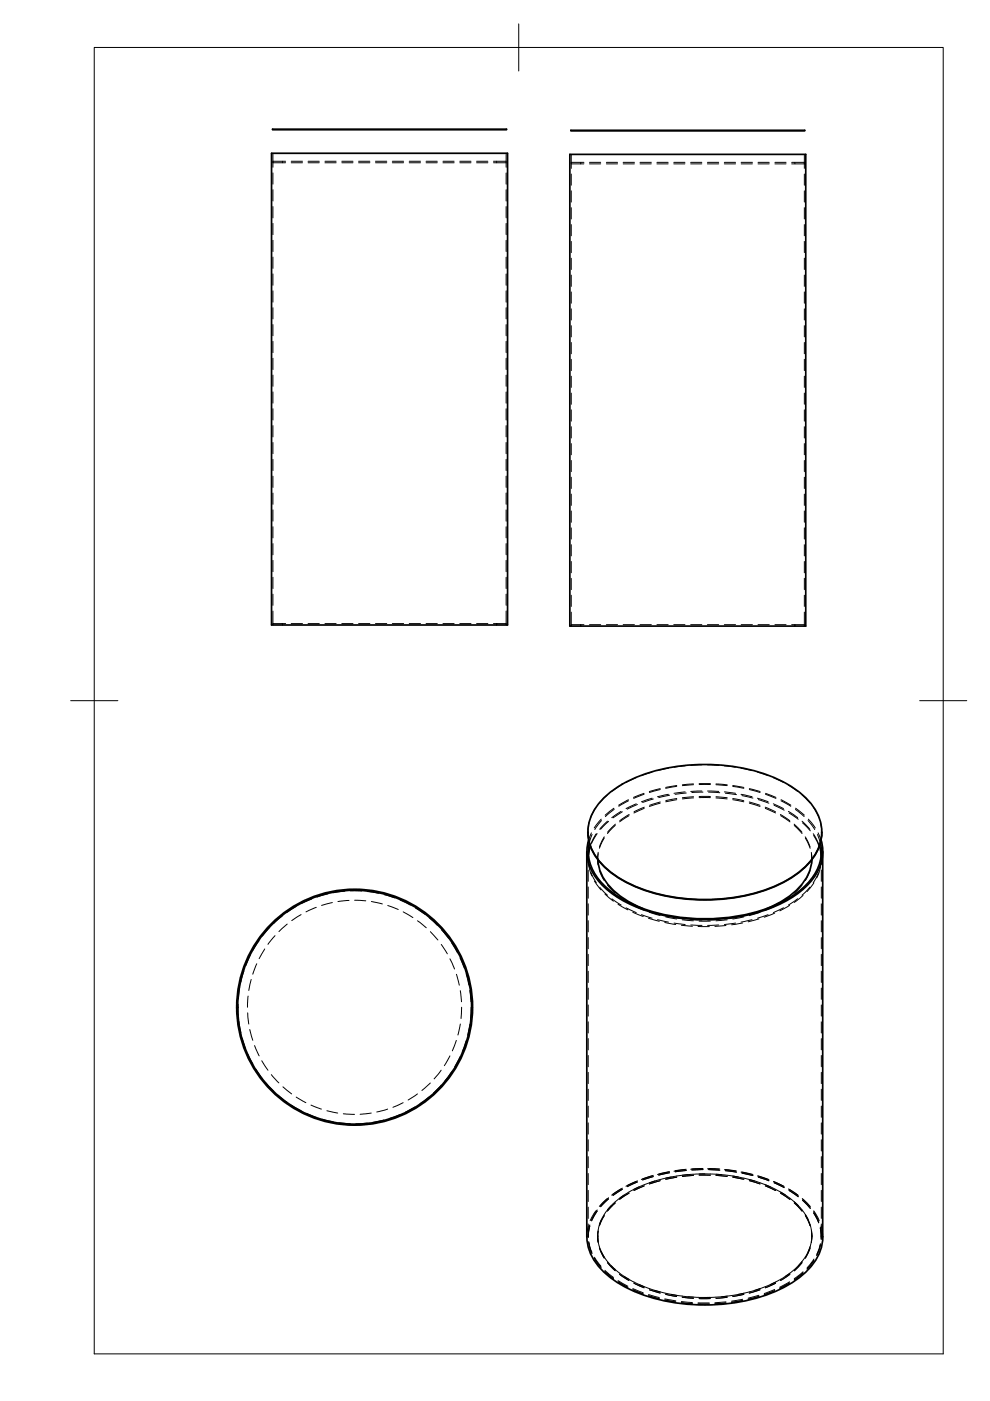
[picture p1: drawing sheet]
<svg xmlns="http://www.w3.org/2000/svg" width="210mm" height="297mm" viewBox="0 0 210 297" stroke-linecap="round" stroke-linejoin="round" font-family="sans-serif">
<!-- layer: Visible -->
<g fill="none" stroke="#000" stroke-width=".36">
<path d="M57.6 32.5h50v100h-50zM57.8 27.4l49.6 .1zM120.8 32.7h50v100h-50zM121 27.6l49.6 .1zM124.6 176.4v.1M124.8 178.1a9.5 9.5 0 0 0 3 9.7 27.9 27.9 0 0 0 15.8 6.8 39.2 39.2 0 0 0 22.7-3.4 14.7 14.7 0 0 0 7.9-8.6 8.4 8.4 0 0 0-.1-4.5M124.9 178.7a9.5 9.5 0 0 0 3.1 8.9 27.8 27.8 0 0 0 16.3 6.9 37.6 37.6 0 0 0 23.1-4.1 13.2 13.2 0 0 0 6.6-8.2l.1-2.3-.1-1.2M125.1 179.4l-.3 1.9M127.7 169.5a26.5 26.5 0 0 1 14.8-6.9 38.7 38.7 0 0 1 24.5 3.7 13.9 13.9 0 0 1 7 8.2 10 10 0 0 1-4 9.9 31.8 31.8 0 0 1-19.6 6.3 35.2 35.2 0 0 1-20.1-5.2 12 12 0 0 1-5.6-8.5 9.8 9.8 0 0 1 3-7.5zM173.8 179.4l.3 1.9M174.2 176.4a10.5 10.5 0 0 1-4.5 8.3 31.6 31.6 0 0 1-18 6 35.8 35.8 0 0 1-21.2-5 11.6 11.6 0 0 1-5.8-9.2M124.4 180.6v81.6"/>
<path d="M126.8 182.2a10.3 10.3 0 0 0 4.5 7.6 21.7 21.7 0 0 0 5 2.8M172.1 182.2a10.3 10.3 0 0 1-4.5 7.6 21.7 21.7 0 0 1-5 2.8M174.4 180.6l.1 81.6a11.7 11.7 0 0 1-5.9 9.3 35.3 35.3 0 0 1-21.4 5.1 31.9 31.9 0 0 1-18.2-6 11.2 11.2 0 0 1-4.6-8.4"/>
<circle cx="75.2" cy="213.5" r="24.8"/>
<circle cx="75.2" cy="213.5" r="25"/>
</g>
<!-- layer: Hidden -->
<g fill="none" stroke="#000" stroke-width=".21">
<path d="M57.9 34.2h2.7M57.9 34.5h2.7M57.9 32.5v3M57.9 36.7v2.3M59.9 34.2v.3M61.7 34.2h2.4M61.7 34.5h2.4M65.3 34.2h2.4M65.3 34.5h2.4M68.9 34.2h2.4M68.9 34.5h2.4M72.5 34.2h2.3"/>
<path d="M72.5 34.5h2.3M76 34.2h2.4M76 34.5h2.4M79.6 34.2h2.4M79.6 34.5h2.4M83.2 34.2h2.4M83.2 34.5h2.4M86.8 34.2h2.4M86.8 34.5h2.4M90.3 34.2h2.4M90.3 34.5h2.4M93.9 34.2h2.4"/>
<path d="M93.9 34.5h2.4M97.5 34.2h2.4M97.5 34.5h2.4M101 34.2h2.4M101 34.5h2.4M104.6 34.2h2.7M104.6 34.5h2.7M105.3 34.2v.3M107.3 32.5v3M107.3 36.7v2.3M121.1 34.4h2.7M121.1 34.7h2.7"/>
<path d="M121.1 32.7v3M121.1 36.9v2.4M123.1 34.4v.3M125 34.4h2.4M125 34.7h2.4M128.6 34.4h2.3M128.6 34.7h2.3M132.1 34.4h2.4M132.1 34.7h2.4M135.7 34.4h2.4M135.7 34.7h2.4M139.3 34.4h2.4"/>
<path d="M139.3 34.7h2.4M142.9 34.4h2.3M142.9 34.7h2.3M146.4 34.4h2.4M146.4 34.7h2.4M150 34.4h2.4M150 34.7h2.4M153.6 34.4h2.4M153.6 34.7h2.4M157.1 34.4h2.4M157.1 34.7h2.4M160.7 34.4h2.4"/>
<path d="M160.7 34.7h2.4M164.3 34.4h2.4M164.3 34.7h2.4M167.9 34.4h2.6M167.9 34.7h2.6M168.5 34.4v.3M170.5 32.7v3M170.5 36.9v2.4M57.9 40.2v2.4M57.9 43.8v2.4M57.9 47.4v2.3M57.9 51v2.3"/>
<path d="M57.9 54.5v2.4M57.9 58.1v2.4M107.3 40.2v2.4M107.3 43.8v2.4M107.3 47.4v2.3M107.3 51v2.3M107.3 54.5v2.4M107.3 58.1v2.4M121.1 40.5v2.3M121.1 44v2.4M121.1 47.6v2.4M121.1 51.2v2.4"/>
<path d="M121.1 54.7v2.4M121.1 58.3v2.4M170.5 40.5v2.3M170.5 44v2.4M170.5 47.6v2.4M170.5 51.2v2.4M170.5 54.7v2.4M170.5 58.3v2.4M57.9 61.7v2.4M57.9 65.2v2.4M57.9 68.8v2.4M57.9 72.4v2.4"/>
<path d="M57.9 76v2.3M57.9 79.5v2.4M107.3 61.7v2.4M107.3 65.2v2.4M107.3 68.8v2.4M107.3 72.4v2.4M107.3 76v2.3M107.3 79.5v2.4M121.1 61.9v2.4M121.1 65.5v2.3M121.1 69.1v2.3M121.1 72.6v2.4"/>
<path d="M121.1 76.2v2.4M121.1 79.8v2.3M170.5 61.9v2.4M170.5 65.5v2.3M170.5 69.1v2.3M170.5 72.6v2.4M170.5 76.2v2.4M170.5 79.8v2.3M57.9 83.1v2.4M57.9 86.7v2.4M57.9 90.2v2.4M57.9 93.8v2.4"/>
<path d="M57.9 97.4v2.4M107.3 83.1v2.4M107.3 86.7v2.4M107.3 90.2v2.4M107.3 93.8v2.4M107.3 97.4v2.4M121.1 83.3v2.4M121.1 86.9v2.4M121.1 90.5v2.4M121.1 94.1v2.3M121.1 97.6v2.4M170.5 83.3v2.4"/>
<path d="M170.5 86.9v2.4M170.5 90.5v2.4M170.5 94.1v2.3M170.5 97.6v2.4M57.9 101v2.3M57.9 104.5v2.4M57.9 108.1v2.4M57.9 111.7v2.4M57.9 115.3v2.3M57.9 118.8v2.4M107.3 101v2.3M107.3 104.5v2.4"/>
<path d="M107.3 108.1v2.4M107.3 111.7v2.4M107.3 115.3v2.3M107.3 118.8v2.4M121.1 101.2v2.4M121.1 104.8v2.4M121.1 108.3v2.4M121.1 111.9v2.4M121.1 115.5v2.4M121.1 119v2.4M170.5 101.2v2.4M170.5 104.8v2.4"/>
<path d="M170.5 108.3v2.4M170.5 111.9v2.4M170.5 115.5v2.4M170.5 119v2.4M57.9 132.2h2.7M57.9 122.4v2.4M57.9 126v2.3M57.9 129.5v3M59.9 132.2v.3M61.7 132.2h2.4M65.3 132.2h2.4M68.9 132.2h2.4"/>
<path d="M72.5 132.2h2.3M76 132.2h2.4M79.6 132.2h2.4M83.2 132.2h2.4M86.8 132.2h2.4M90.3 132.2h2.4M93.9 132.2h2.4M97.5 132.2h2.4M101 132.2h2.4M104.6 132.2h2.7M105.3 132.2v.3M107.3 122.4v2.4"/>
<path d="M107.3 126v2.3M107.3 129.5v3M121.1 132.4h2.7M121.1 122.6v2.4M121.1 126.2v2.4M121.1 129.8v2.9M123.1 132.4v.3M125 132.4h2.4M128.6 132.4h2.3M132.1 132.4h2.4M135.7 132.4h2.4M139.3 132.4h2.4"/>
<path d="M142.9 132.4h2.3M146.4 132.4h2.4M150 132.4h2.4M153.6 132.4h2.4M157.1 132.4h2.4M160.7 132.4h2.4M164.3 132.4h2.4M167.9 132.4h2.6M168.5 132.4v.3M170.5 122.6v2.4M170.5 126.2v2.4M170.5 129.8v2.9"/>
<path d="M124.9 174.4l-.3 2.1M125.1 179.9l-.4 2.4M125.4 176.6l-.6 1.5M125.5 176.9l-.6 1.8M126.4 171.2l-1.1 2.1M126.4 176.8l-.6 1-.7 1.6M126.6 176.7l-1.2 2.1M127.5 173.7l-1.5 1.8M127.5 174l-1.4 1.9M128.1 177.4l-1 2.2M128.1 177.7l-1 2.1M128.8 168.6l-1.7 1.7"/>
<path d="M128.8 174.1l-1.7 1.7M129 174.1l-1.7 1.7M130.2 171.4l-1.9 1.5M130.2 171.6l-1.8 1.5M130.5 175l-1.7 1.7M130.5 174.7l-1.7 1.8M131.7 166.5l-2 1.3M131.7 172l-2 1.4M132 172.1l-2 1.3M133.2 169.6l-2 1.1M133.3 169.8l-2.1 1.1M133.4 172.9l-2 1.4"/>
<path d="M133.4 172.7l-2 1.3M134.9 164.9l-2.2 1M134.9 170.4l-2.2 1M135.1 170.6l-2.1 1M136.5 168.2l-2.2 .9M136.6 168.4l-2.3 .9M136.6 171.4l-2.2 1M136.6 171.1l-2.2 1M138.2 163.7l-2.2 .8M138.3 169.2l-2.3 .8M138.5 169.4l-2.3 .7M140 167.2l-2.3 .6"/>
<path d="M140 170.3l-2.3 .7M140 167.4l-2.3 .6M140 170l-2.3 .7M141.7 168.4l-2.3 .5M141.7 162.9l-2.3 .5M142 168.6l-2.3 .5M143.5 166.7l-2.4 .4M143.5 166.5l-2.4 .4M143.5 169.3l-2.3 .4M143.5 169.6l-2.4 .4M145.3 167.9l-2.4 .3M145.3 162.4l-2.4 .3"/>
<path d="M145.5 168.1l-2.3 .3M147 166.4l-2.3 .2M147 166.2l-2.3 .2M147 168.9l-2.3 .2M147 169.2l-2.3 .2M148.2 166.3h2.4M148.2 166.1h2.4M148.2 168.9h2.4M148.2 169.1h2.4M148.8 167.7l-2.3 .1M148.8 162.2l-2.3 .1M149.1 167.9l-2.4 .1"/>
<path d="M150 167.7l2.4 .1M150 162.2l2.4 .1M150.2 167.9l2.4 .2M151.8 166.4l2.4 .2M151.8 166.2l2.4 .2M151.8 168.9l2.4 .2M151.8 169.2l2.4 .2M153.6 167.9l2.4 .3M153.6 162.4l2.3 .3M153.8 168.2l2.3 .3M155.4 166.7l2.3 .4M155.4 166.5l2.3 .4"/>
<path d="M155.4 169.3l2.3 .5M155.4 169.6l2.3 .4M157.1 168.4l2.3 .5M157.1 162.9l2.3 .5M157.3 168.7l2.3 .5M158.9 170l2.2 .7M158.9 167.4l2.3 .6M158.9 167.2l2.3 .6M158.9 170.3l2.2 .7M160.6 169.2l2.3 .8M160.6 163.7l2.3 .8M160.8 169.5l2.2 .8"/>
<path d="M162.2 171.1l2.2 1M162.3 171.4l2.1 1M162.3 168.4l2.2 .9M162.3 168.2l2.2 .9M164 170.4l2.1 1M164 164.9l2.1 1M164.1 170.7l2.2 1.1M165.5 172.7l1.9 1.3M165.5 172.9l2 1.4M165.6 169.8l2.1 1.1M165.6 169.6l2.1 1.1M167.2 172l1.9 1.4"/>
<path d="M167.2 166.5l1.9 1.3M167.3 172.4l1.9 1.3M168.4 174.7l1.6 1.8M168.4 175l1.7 1.7M168.7 171.6l1.8 1.5M168.7 171.4l1.8 1.4M170.1 174.1l1.6 1.7M170.1 168.5l1.6 1.7M170.2 174.5l1.6 1.7M170.7 177.4l1 2.2M170.8 177.7l1 2.2M171.3 174l1.4 1.9"/>
<path d="M171.4 173.7l1.5 1.8M172.4 176.8l.6 1 .7 1.6M172.5 171.2l1.1 2.1M172.5 177.1l1.1 2.1M173.3 176.9l.6 1.8M173.5 176.6l.6 1.5M173.9 174.4l.3 2.1M54.9 199.4l-1.3 2.1M57.2 196.6l-1.6 1.9M58.3 198.4l-1.5 1.8M59.9 194.2l-1.9 1.6M60.9 195.9l-1.8 1.6"/>
<path d="M62.8 192.2l-2 1.3M63.8 193.9l-2 1.3M66.1 190.6l-2.2 1M67.1 192.4l-2.2 .9M69.5 189.5l-2.3 .7M70.5 191.4l-2.3 .6M73.1 189l-2.4 .3M74 190.9l-2.4 .2M74.3 188.9h2.4M75.2 190.9l2.4 .1M77.9 189l2.4 .4M78.7 191.1l2.4 .6"/>
<path d="M81.4 189.7l2.3 .7M82.2 192l2.2 .8M84.9 190.8l2.1 1.1M85.5 193.3l2 1.2M88.1 192.5l1.9 1.4M88.5 195.2l1.9 1.5M91 194.6l1.8 1.6M91.2 197.5l1.6 1.8M93.6 197.1l1.5 1.9M95.8 199.9l1.2 2.1M124.7 180.6v2.7M124.7 184.5v2.4"/>
<path d="M124.7 188.1v2.3M124.7 191.6v2.4M124.7 195.2v2.4M124.7 198.8v2.4M124.8 181.3v1.6l.2 1M124.8 183.4l.7 2.3M125.3 185l1.1 2.2M126 186.8l1.4 1.9M126.8 180.7l-.1 1.6v-.3M126.8 181v2.4M127.1 184.5l1 2.2M127.1 188.1l1.7 1.7"/>
<path d="M128.2 189.5l1.9 1.6M128.8 187.7l1.7 1.7M129.7 190.6l2 1.3M131 191.7l2.1 1.2M131.4 190.1l1.9 1.4M132.7 192.5l2.2 1M134.2 193.4l2.2 .9M134.4 192l2.2 1M136 193.9l2.3 .8M136.3 192.6l2 .8M137.5 194.7l2.3 .6M137.7 193.4l2.3 .7"/>
<path d="M139.4 195l2.3 .5M139.4 193.7l2.3 .6M140.9 195.6l2.4 .4M141.1 194.4l2.4 .4M142.9 194.5l2.4 .3M142.9 195.7l2.4 .3M144.5 196.2l2.3 .2M144.7 195l2.3 .2M146.5 195l2.3 .1M146.5 196.1l2.3 .1M148 196.4l2.4 .1M148.2 195.3h2.4"/>
<path d="M152.4 195l-2.4 .1M152.4 196.1l-2.4 .1M153.9 196.2l-2.3 .2M154.2 195l-2.4 .2M155.9 194.5l-2.3 .3M156 195.7l-2.4 .3M157.5 195.7l-2.4 .4M157.7 194.4l-2.3 .4M159.4 193.7l-2.3 .6M159.4 195l-2.3 .5M160.9 194.8l-2.3 .6M161.1 193.4l-2.2 .7"/>
<path d="M162.6 192.6l-2 .8M162.9 193.9l-2.3 .8M164.3 193.6l-2.3 .9M164.4 192l-2.1 1M166.1 192.5l-2.1 1M167.4 192l-2.1 1.1M167.5 190.1l-2 1.4M169.1 190.5l-1.9 1.4M170.1 187.7l-1.7 1.7M170.3 189.9l-1.9 1.4M171.7 188.1l-1.6 1.7M171.7 184.6l-.9 2.1"/>
<path d="M172 180.7l.1 1.6v-.3M172 181v2.4M172.6 187.2l-1.5 1.8M173.5 185l-1.1 2.1M173.9 180.4l.2 2.3M173.9 183.9l-.7 2.2M174.1 181.3v1.6l-.2 1M174.1 180.6v2.7M174.1 184.5v2.4M174.1 188.1v2.3M174.1 191.6v2.4M174.1 195.2v2.4"/>
<path d="M174.1 198.8v2.4M50.5 213v2.4M50.7 216.6l.4 2.3M50.8 209.4l-.3 2.4M51.7 205.9l-.6 2.3M52.5 214.7l.2 2.4M52.6 211.2l-.1 2.4M53 218.3l.6 2.3M53.1 202.5l-1 2.2M53.3 207.7l-.6 2.3M54.4 204.3l-.8 2.3M56.1 201.2l-1.2 2"/>
<path d="M93.6 200.2l1.2 2M95.4 203.3l1 2.2M96.8 206.6l.6 2.3M97.5 203.1l1 2.2M97.6 217.1l-.5 2.3M97.6 210l.3 2.4M97.9 213.6l-.2 2.3M98.8 206.5l.6 2.3M99.6 217.2l-.5 2.3M99.6 210l.2 2.4M99.9 213.6l-.1 2.4M124.7 202.3v2.4"/>
<path d="M124.7 205.9v2.4M124.7 209.5v2.4M124.7 213.1v2.3M124.7 216.6v2.4M174.1 202.3v2.4M174.1 205.9v2.4M174.1 209.5v2.4M174.1 213.1v2.3M174.1 216.6v2.4M51.4 220.1l.7 2.3M52.6 223.5l1 2.1M54 221.7l.9 2.2"/>
<path d="M54.3 226.7l1.3 1.9M55.5 224.9l1.3 2M56.4 229.6l1.6 1.7M57.5 227.8l1.6 1.8M58.9 232.2l1.9 1.4M60 230.4l1.8 1.5M61.8 234.3l2.1 1.2M62.8 232.6l2.1 1.2M65 236.1l2.2 .8M65.9 234.3l2.3 .8M68.3 237.3l2.4 .6M69.3 235.5l2.3 .5"/>
<path d="M71.9 238l2.4 .2M72.8 236.1l2.4 .2M77.9 238.1l-2.4 .2M78.7 236l-2.4 .2M81.4 237.5l-2.3 .5M82.2 235.1l-2.3 .7M84.8 236.3l-2.2 .8M85.5 233.8l-2.2 1M88 234.7l-2.1 1.1M88.5 231.9l-2 1.3M91 232.6l-2 1.4M91.2 229.6l-1.7 1.6"/>
<path d="M93.5 226.9l-1.4 1.9M93.6 230l-1.7 1.8M95.4 223.9l-1.2 2M95.8 227.2l-1.5 1.9M96.8 220.6l-.9 2.2M97.5 224.1l-1.1 2.1M98.8 220.7l-.8 2.3M124.7 220.2v2.4M124.7 223.8v2.4M124.7 227.4v2.4M124.7 230.9v2.4M124.7 234.5v2.4"/>
<path d="M124.7 238.1v2.4M174.1 220.2v2.4M174.1 223.8v2.4M174.1 227.4v2.4M174.1 230.9v2.4M174.1 234.5v2.4M174.1 238.1v2.4M124.7 241.6v2.4M124.7 245.2v2.4M124.7 248.8v2.4M124.7 252.4v2.3M124.7 255.9v2.4"/>
<path d="M124.7 259.5v2.7M124.8 259.9l-.4 2.3M125.1 260l-.4 2.3M125.1 259.7l-.4 2.4M126.3 256.7l-1.2 2.1M126.6 256.8l-1.2 2M126.6 256.5l-1.2 2.1M127.5 258.5a8 8 0 0 0-.7 4.7M128.1 257.7l-1 2.2M128.8 254.1l-1.7 1.7M129 254.2l-1.7 1.6M129 253.9l-1.7 1.7"/>
<path d="M129.6 255.6l-1.5 1.9-1 2.1M130.5 255l-1.7 1.8M131.7 252.1l-2 1.3M132 252.1l-2 1.4M132 251.9l-2 1.3M132.4 253.4l-2.4 1.8-1.2 1.3M133.4 253l-2 1.3M133.4 252.7l-2 1.3M134.9 250.5l-2.2 1M135.1 250.6l-2.1 1M135.1 250.4l-2.1 .9M135.5 251.6l-2.1 1.1"/>
<path d="M136.6 251.4l-2.2 1M138.2 249.3l-2.2 .8M138.5 249.5l-2.3 .7M138.5 249.2l-2.3 .7M138.9 250.4l-2.3 .8-2.2 1M140 250.3l-2.3 .7M140 250.1l-2.3 .7M141.7 248.5l-2.3 .5M142 248.7l-2.3 .4M142 248.4l-2.3 .5M142.3 249.5l-2.3 .6M143.5 249.6l-2.4 .4"/>
<path d="M145.3 248l-2.4 .3M145.5 248.2l-2.3 .2M145.5 247.9l-2.3 .3M145.9 249.1l-4.8 .7M147 249.2l-2.3 .2M147 249l-2.3 .2M148.2 248.9l4.8 .2M148.2 249.1l2.4 .1M148.8 247.8l-2.3 .1M149.1 248l-2.4 .1M149.1 247.7l-2.4 .1M149.5 248.9l-2.4 .1"/>
<path d="M150 247.8l2.4 .1M150.2 248l2.4 .1M150.2 247.7l2.4 .1M151.8 249.2l2.4 .2M151.8 249l2.4 .2M153.6 248l2.4 .3M153.8 248.2l2.3 .3M153.8 248l2.3 .3M154.2 249.2l2.4 .4M155.4 249.6l2.3 .4M155.4 249.4l2.3 .4M157.1 248.5l2.3 .5"/>
<path d="M157.3 248.7l2.3 .5M157.3 248.5l2.3 .5M157.7 249.8l2.3 .6M158.9 250.3l2.2 .7M158.9 250.1l2.2 .7M160.6 249.3l2.3 .8M160.8 249.6l2.2 .7M160.8 249.3l2.2 .8M161.2 250.8l2.2 .9M162.3 251.4l2.1 1M162.3 251.2l2.1 1M164 250.5l2.1 1"/>
<path d="M164.1 250.8l2.2 1M164.1 250.5l2.2 1.1M164.5 252.2l2 1.2M165.5 252.7l2.4 1.7 1.4 1.2M165.5 253l2 1.3M167.2 252.1l2 1.3M167.3 252.4l1.9 1.3M167.3 252.1l1.9 1.4M168.4 255l1.7 1.8M168.4 254.8l1.7 1.7M170.1 256.5l1.2 2.1M170.1 254.1l1.7 1.7"/>
<path d="M170.2 254.5l1.6 1.7M170.2 254.2l1.6 1.8M170.8 257.5a8.4 8.4 0 0 1 1.3 4.7M170.8 257.7l1 2.2M172.5 257.2l1.1 2.1M172.5 256.9l1.1 2.1M172.5 256.7l1.2 2.1M174.1 259.9l.3 2.3M174.1 241.6v2.4M174.1 245.2v2.4M174.1 248.8v2.4M174.1 252.4v2.3"/>
<path d="M174.1 255.9v2.4M174.1 259.5v2.7M124.8 263.5l.7 2.3M124.8 263.2l.7 2.3M126 266.8l1.4 1.9M126 266.6l1.4 1.9M126.7 262a8.3 8.3 0 0 0 1.4 4.5M126.7 262v.2M126.8 261v2.4M127.1 264.6l1 2.1M127.5 265.4a11 11 0 0 0 3 3.8M128.2 269.6l1.9 1.5"/>
<path d="M128.2 269.3l1.9 1.6M128.8 267.7l1.7 1.7M129.6 268.3l1.7 1.6 2 1.3M131 271.8l2.1 1.2M131 271.5l2.1 1.2M131.4 270.2l1.9 1.3M132.3 270.6l2.1 1.2M134.2 273.5l2.2 .8M134.2 273.2l2.2 .9M134.4 272.1l2.2 .9M134.4 271.8l2.2 1M135.5 272.3l2.5 1 2 .6"/>
<path d="M137.5 274.7l2.3 .7M137.5 274.5l2.3 .6M137.7 273.5l2.3 .7M138.8 273.6l2.3 .6M140.9 275.6l2.4 .4M140.9 275.4l2.4 .4M141.1 274.4l2.4 .5M141.1 274.2l2.4 .4M142.3 274.4l2.4 .4M144.5 276.2l2.3 .2M144.5 276l2.3 .2M144.7 275l2.3 .3"/>
<path d="M144.7 274.8l2.3 .2M145.8 274.9l2.4 .2M148 276.5h2.4M148 276.2l2.4 .1M148.2 275.3h2.4M150.6 275.1h-2.4M153.9 276.3l-2.3 .1M153.9 276l-2.3 .2M154.2 274.8l-4.8 .3M154.2 275l-2.4 .3M157.5 275.7l-2.4 .4M157.5 275.5l-2.4 .4"/>
<path d="M157.7 274.2l-4.7 .7M157.7 274.4l-2.3 .5M158.9 273.9l-2.4 .5M160.9 274.9l-2.3 .6M160.9 274.6l-2.3 .6M161.1 273.5l-2.2 .7M161.1 273.2l-2.2 .7M164.3 273.6l-2.3 .9M164.3 273.4l-2.3 .9M164.4 271.8l-4.4 1.8M164.4 272.1l-2.1 .9M167.4 272l-2.1 1.1"/>
<path d="M167.4 271.8l-2.1 1.1M167.5 269.9l-1.5 1.1-2.6 1.3M167.5 270.2l-2 1.3M168.4 269.2l-1.9 1.4M170.1 267.7l-1.7 1.7M170.1 267.5l-1.7 1.7M170.3 269.9l-1.9 1.5M170.3 269.6l-1.9 1.5M171.7 264.3a10.2 10.2 0 0 1-2.5 4.1M171.7 264.6l-.9 2.1M172 263.2l-.7 2.3M172 261.1v2.3"/>
<path d="M172 260.8v2.4M172.6 267.2l-1.5 1.9M172.6 267l-1.5 1.8M173.9 260.4l.2 2.4M173.9 260.2l.2 2.3M173.9 263.9l-.7 2.3M173.9 263.7l-.7 2.2"/>
</g>
<!-- layer: BORDER -->
<path d="M20 10.1h180v276.9h-180zM110 5.1v10M15 148.6h10M195 148.6h10" fill="none" stroke="#000" stroke-width=".21"/>
</svg>
